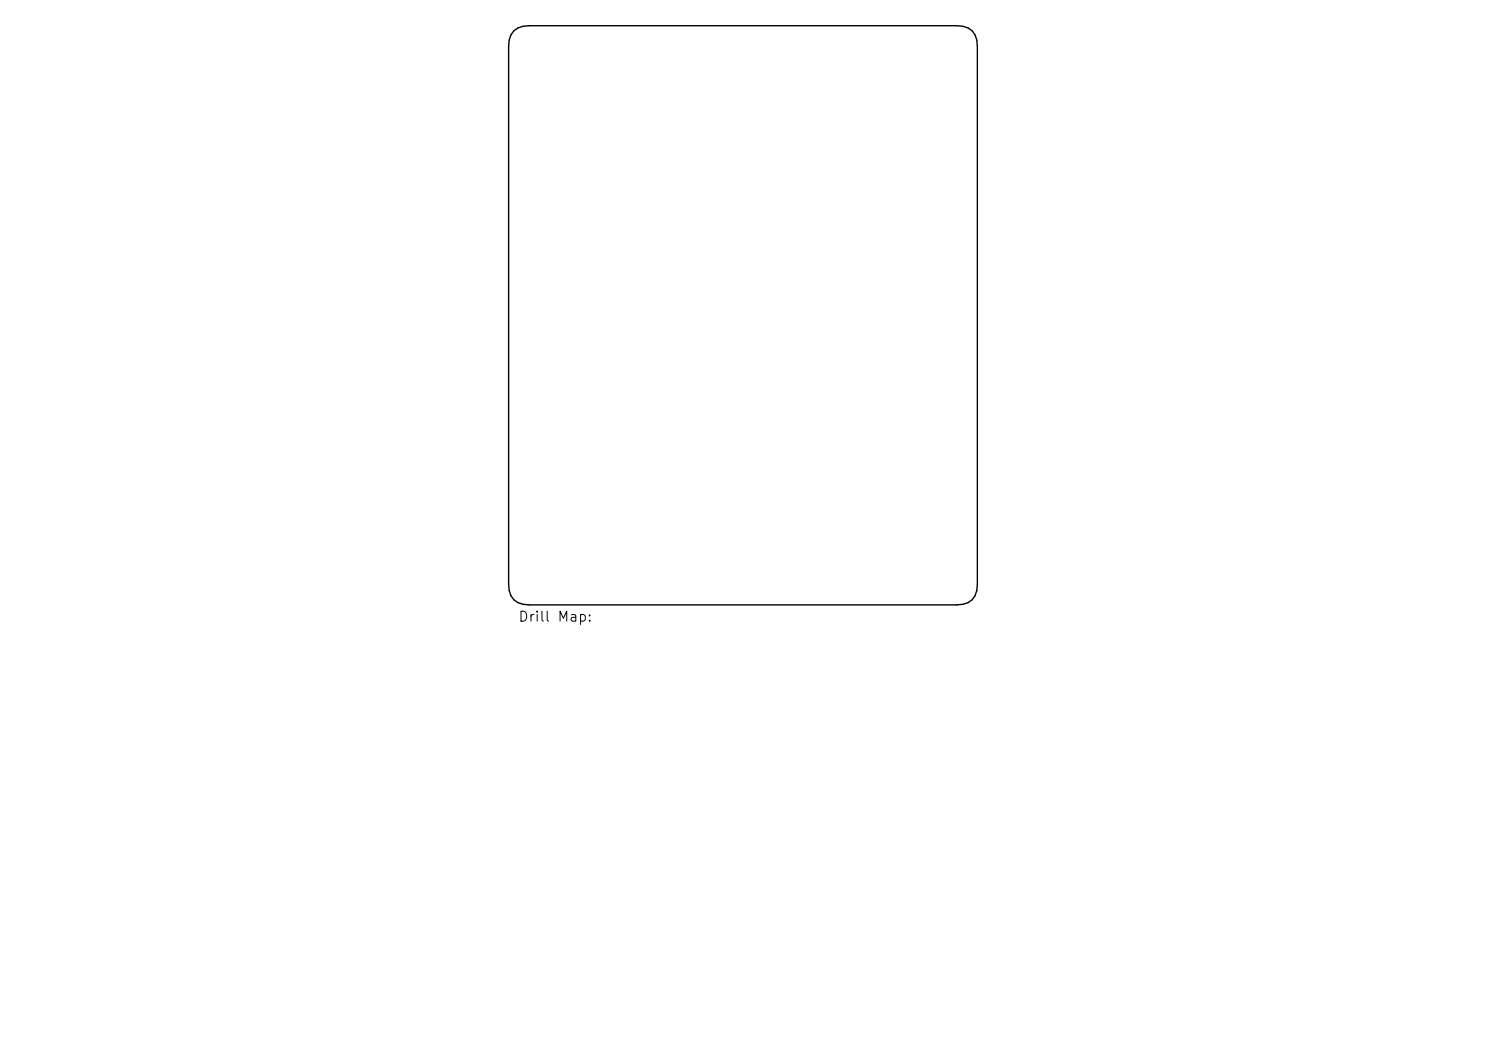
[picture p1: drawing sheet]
<svg xmlns="http://www.w3.org/2000/svg" width="297mm" height="210mm" viewBox="0 0 297 210" stroke-linecap="round" stroke-linejoin="round" font-family="sans-serif">
<defs><g id="words">
<text font-size="2" x="103.5" y="124.7">Drill Map:</text>
</g></defs>
<path d="M102.7 6.2l.8-.6 1-.3 1.3-.2h85.4a3.7 3.7 0 0 1 4.1 4.2v107.4a3.7 3.7 0 0 1-4.1 4.2h-85.4a3.7 3.7 0 0 1-4.1-4.2v-107.4l.1-1.3 .3-1z" fill="none" stroke="#000" stroke-width=".28"/>
<use href="#words"/>
</svg>
